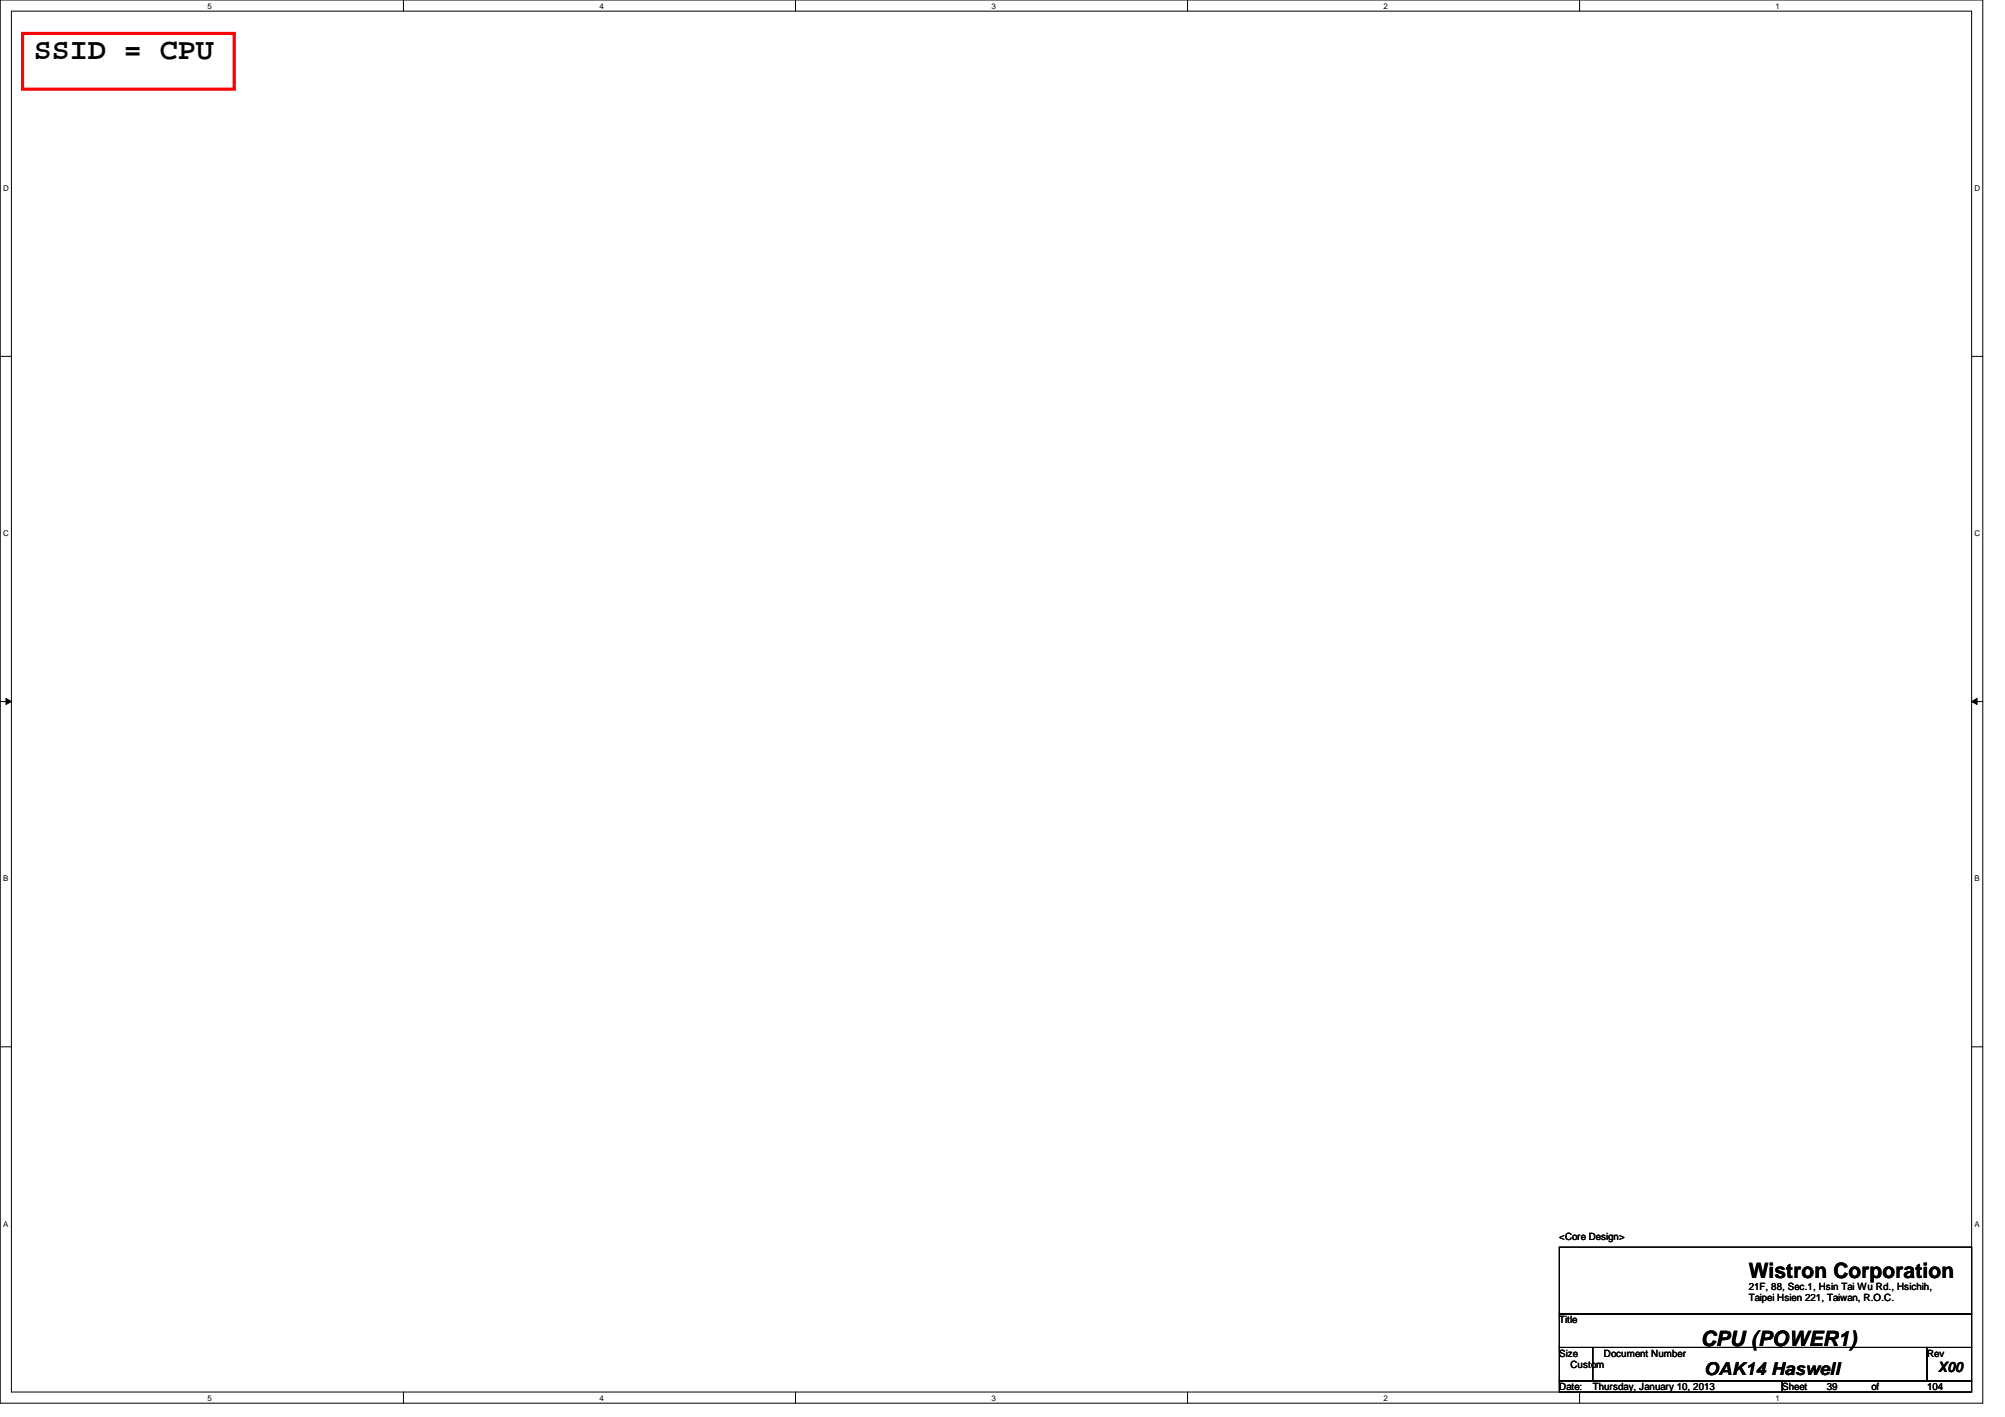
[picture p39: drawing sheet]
<svg xmlns="http://www.w3.org/2000/svg" width="297mm" height="210mm" viewBox="0 0 297 210" stroke-linecap="round" stroke-linejoin="round" font-family="sans-serif">
<defs><g id="words">
<text font-size="4.4" x="5" y="8.7">SSID = CPU</text>
<g font-size="3.1">
<text x="259.1" y="189.3">Wistron Corporation</text>
<text x="252" y="199.3">CPU (POWER1)</text>
</g>
<text font-size="2.6" x="252.5" y="203.7">OAK14 Haswell</text>
<text font-size="2.1" x="287.1" y="203.2">X00</text>
<g font-size="1.5">
<text x="231" y="183.6">&lt;Core Design&gt;</text>
<text x="259.1" y="191.1">21F, 88, Sec.1, Hsin Tai Wu Rd., Hsichih,</text>
<text x="231" y="196">Title</text>
<text x="259.1" y="192.8">Taipei Hsien 221, Taiwan, R.O.C.</text>
<text x="231" y="201">Size</text>
<text x="232.7" y="202.6">Custom</text>
<text x="237.6" y="201">Document Number</text>
<text x="285.5" y="201">Rev</text>
<text x="231" y="205.9">Date:</text>
<text x="236" y="205.9">Thursday, January 10, 2013</text>
<text x="264" y="205.9">Sheet</text>
<text x="270.6" y="205.9">39</text>
<text x="277.2" y="205.9">of</text>
<text x="285.5" y="205.9">104</text>
</g>
<g font-size="1.2">
<text x="30.7" y="1.3">5</text>
<text x="88.8" y="1.3">4</text>
<text x="146.9" y="1.3">3</text>
<text x="205" y="1.3">2</text>
<text x="263.1" y="1.3">1</text>
<text x=".5" y="28.3">D</text>
<text x="292.5" y="28.3">D</text>
<text x=".5" y="79.4">C</text>
<text x="292.5" y="79.4">C</text>
<text x=".5" y="130.6">B</text>
<text x="292.5" y="130.6">B</text>
<text x=".5" y="181.7">A</text>
<text x="292.5" y="181.7">A</text>
<text x="30.7" y="207.5">5</text>
<text x="88.8" y="207.5">4</text>
<text x="146.9" y="207.5">3</text>
<text x="205" y="207.5">2</text>
<text x="263.1" y="207.5">1</text>
</g>
</g></defs>
<path d="M0 0h293.7v207.9h-293.7zM1.7 1.7h290.4v204.5h-290.4z" fill="none" stroke="#000" stroke-width=".15"/>
<g fill="#fff">
<path d="M30.7 .2h.6v1.3h-.6z"/>
<path d="M30.7 206.4h.6v1.3h-.6z"/>
</g>
<path d="M59.8 0v1.7M59.8 206.2v1.7" fill="none" stroke="#000" stroke-width=".15"/>
<g fill="#fff">
<path d="M88.8 .2h.6v1.3h-.6z"/>
<path d="M88.8 206.4h.6v1.3h-.6z"/>
</g>
<path d="M117.9 0v1.7M117.9 206.2v1.7" fill="none" stroke="#000" stroke-width=".15"/>
<g fill="#fff">
<path d="M146.9 .2h.6v1.3h-.6z"/>
<path d="M146.9 206.4h.6v1.3h-.6z"/>
</g>
<path d="M175.9 0v1.7M175.9 206.2v1.7" fill="none" stroke="#000" stroke-width=".15"/>
<g fill="#fff">
<path d="M205 .2h.6v1.3h-.6z"/>
<path d="M205 206.4h.6v1.3h-.6z"/>
</g>
<path d="M234 0v1.7M234 206.2v1.7" fill="none" stroke="#000" stroke-width=".15"/>
<g fill="#fff">
<path d="M263.1 .2h.5v1.3h-.5z"/>
<path d="M263.1 206.4h.5v1.3h-.5z"/>
<path d="M.5 27.2h.8v1.3h-.8z"/>
<path d="M292.5 27.2h.8v1.3h-.8z"/>
<path d="M.5 78.4h.8v1.3h-.8z"/>
<path d="M292.5 78.4h.8v1.3h-.8z"/>
</g>
<path d="M0 52.8h1.7M292.1 52.8h1.6" fill="none" stroke="#000" stroke-width=".15"/>
<g fill="#fff">
<path d="M.5 129.5h.7v1.3h-.7z"/>
<path d="M292.5 129.5h.7v1.3h-.7z"/>
</g>
<path d="M0 103.9h1.7M.9 103.5l.8 .4-.8 .5zM292.1 103.9l.8-.4v.9zM292.1 103.9h1.6" fill="none" stroke="#000" stroke-width=".15"/>
<path d="M.9 103.5l.8 .4-.8 .5zM292.1 103.9l.8-.4v.9z" fill="#000"/>
<g fill="#fff">
<path d="M.5 180.6h.7v1.3h-.7z"/>
<path d="M292.5 180.6h.7v1.3h-.7z"/>
</g>
<path d="M0 155.1h1.7M292.1 155.1h1.6M231 184.7h61.1v9.9h-61.1zM231 194.6h61.1v5h-61.1zM231 199.6h5v5h-5zM236 199.6h49.5v5h-49.5zM285.5 199.6h6.6v5h-6.6zM231 204.6h33v1.6h-33zM264 204.6h28.1v1.6h-28.1z" fill="none" stroke="#000" stroke-width=".15"/>
<path d="M3.3 5h31.4v8.2h-31.4z" fill="none" stroke="#f00" stroke-width=".47"/>
<use href="#words"/>
</svg>
